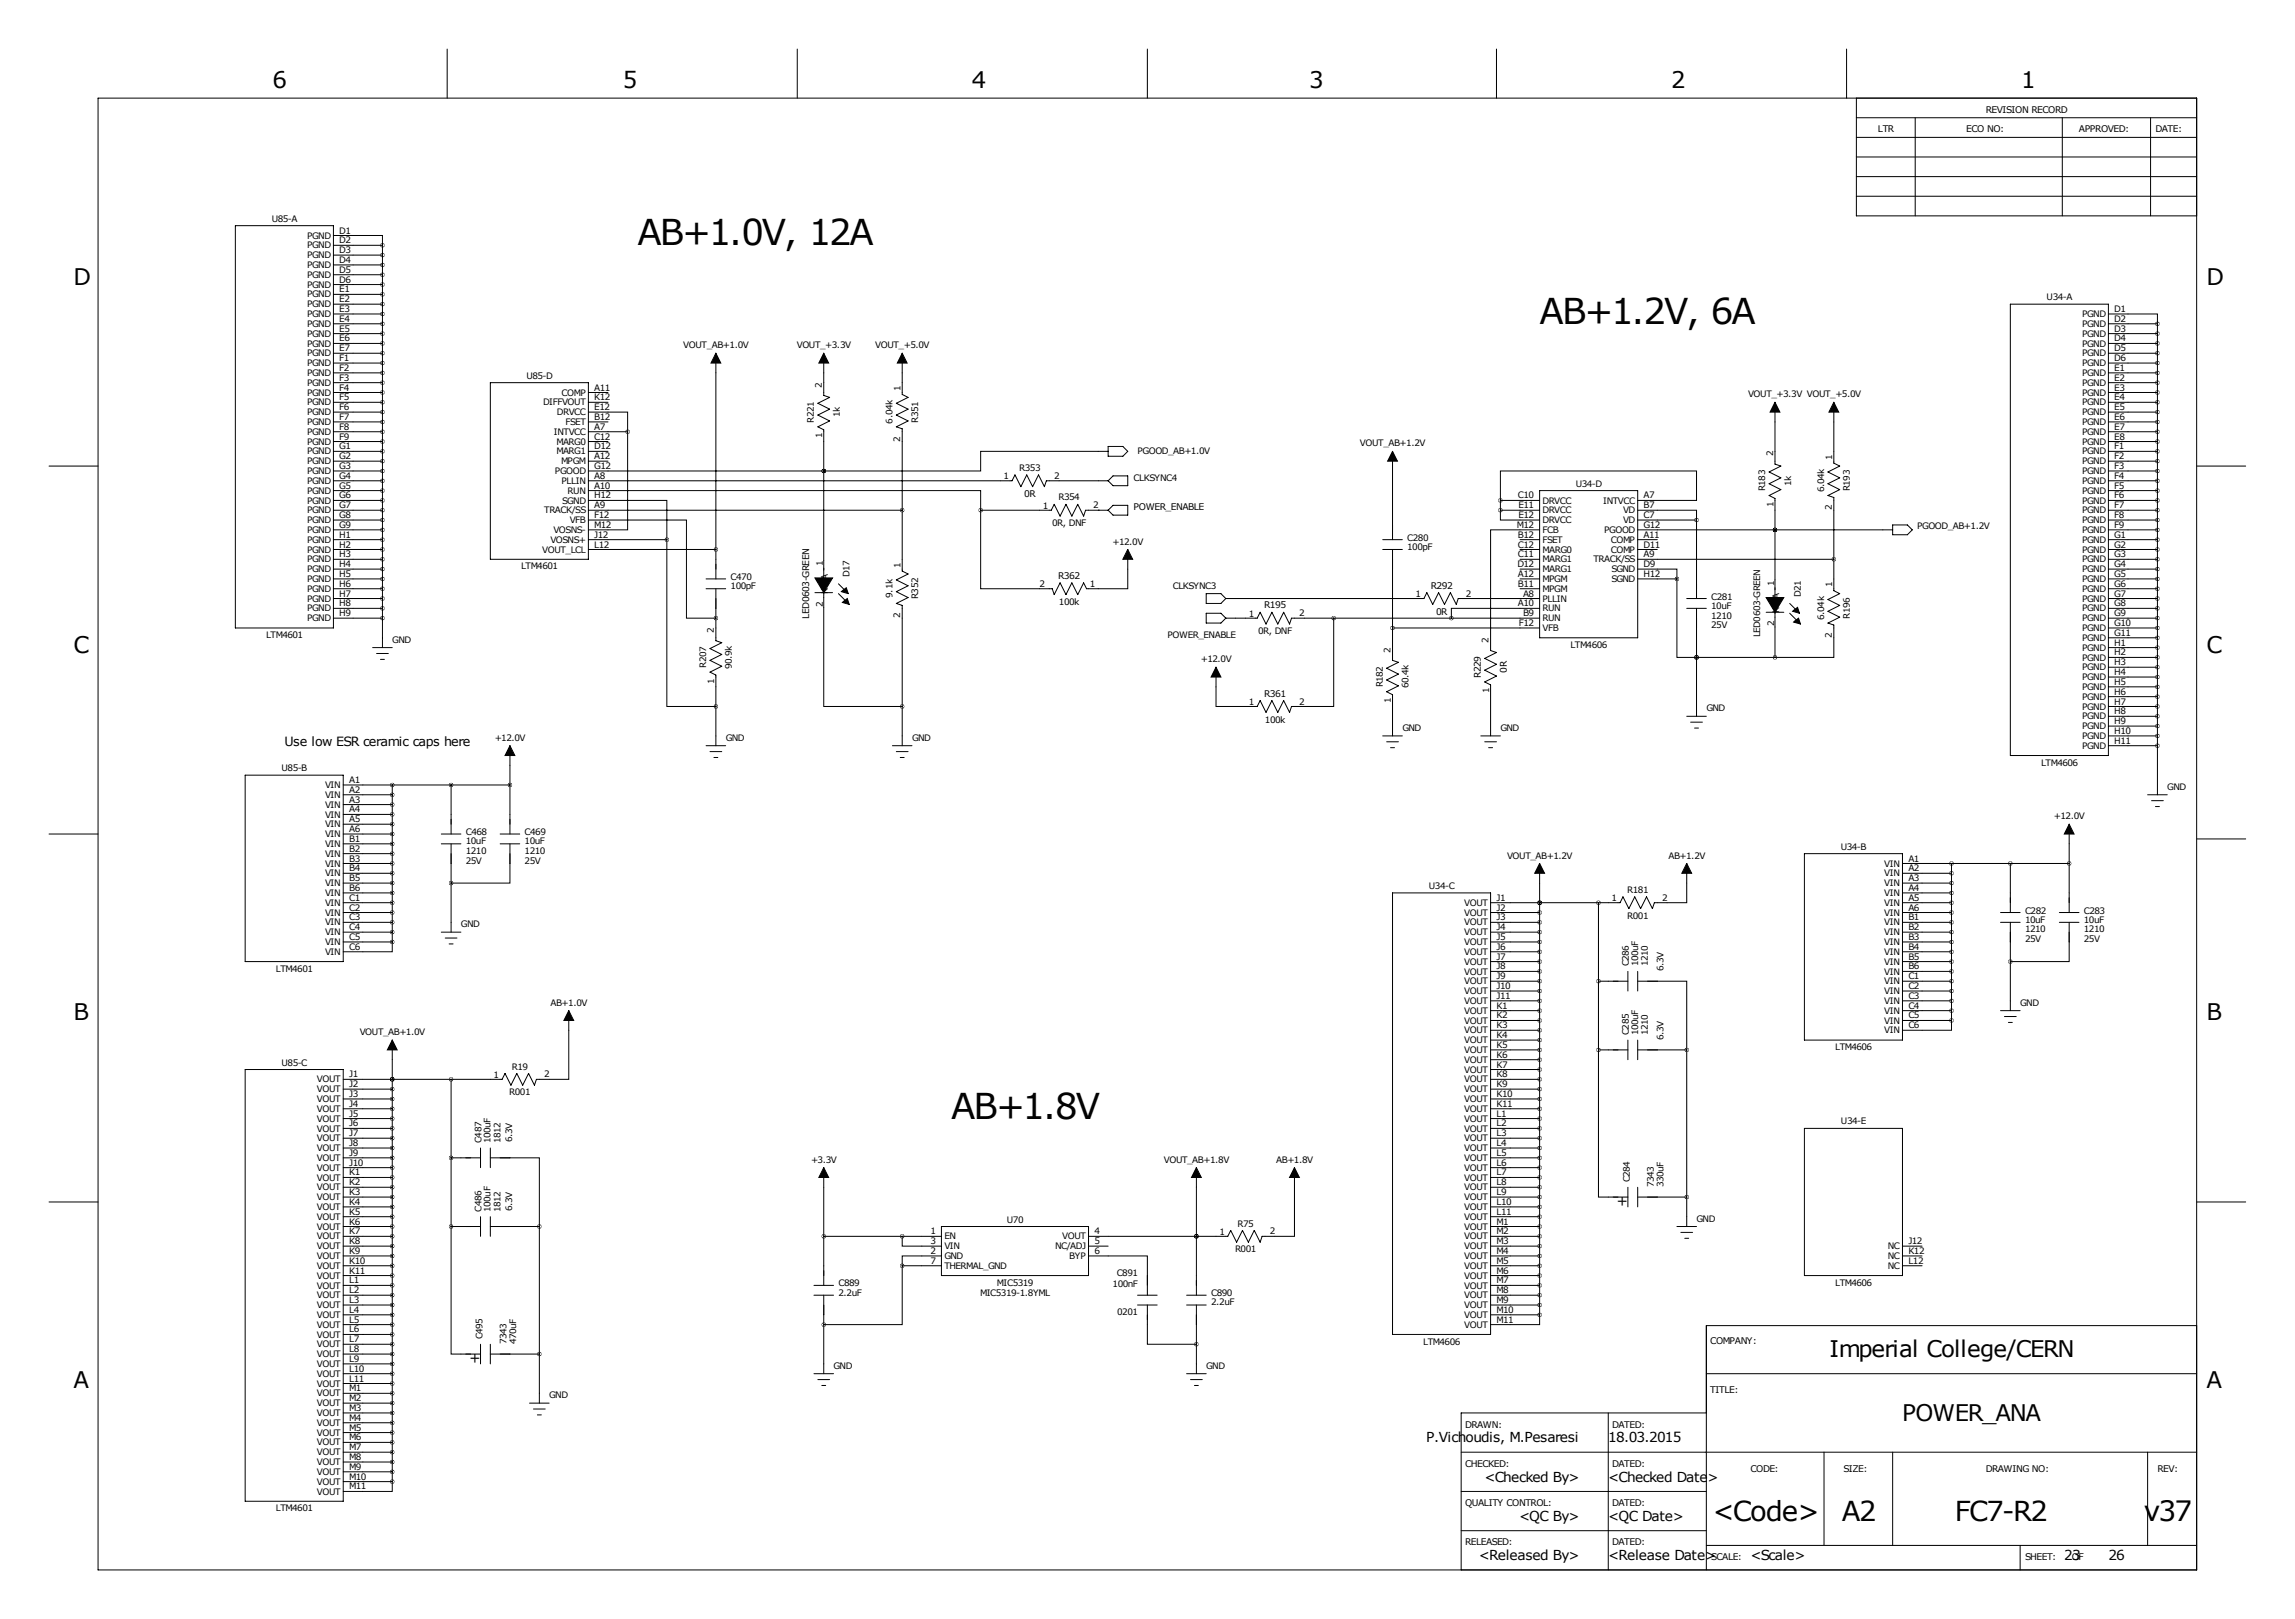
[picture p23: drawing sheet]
<svg xmlns="http://www.w3.org/2000/svg" width="594mm" height="419mm" viewBox="0 0 594 419" stroke-linecap="round" stroke-linejoin="round" font-family="sans-serif">
<defs><g id="words">
<g font-size="9.2">
<text x="165.1" y="63.5">AB+1.0V, 12A</text>
<text x="398.8" y="83.8">AB+1.2V, 6A</text>
<text x="246.4" y="289.6">AB+1.8V</text>
</g>
<text font-size="7.3" x="555.3" y="393.7">v37</text>
<g font-size="7.1">
<text x="443.5" y="393.7">&lt;Code&gt;</text>
<text x="477.1" y="393.7">A2</text>
<text x="506.3" y="393.7">FC7-R2</text>
</g>
<g font-size="5.9">
<text x="70.6" y="22.9">6</text>
<text x="161.3" y="22.9">5</text>
<text x="251.7" y="22.9">4</text>
<text x="339.1" y="22.9">3</text>
<text x="432.8" y="22.9">2</text>
<text x="523.5" y="22.9">1</text>
<text x="19" y="73.7">D</text>
<text x="571.5" y="73.7">D</text>
<text x="19" y="168.9">C</text>
<text x="571.5" y="168.9">C</text>
<text x="19" y="264.2">B</text>
<text x="571.5" y="264.2">B</text>
<text x="473.9" y="351.3">Imperial College/CERN</text>
<text x="19" y="359.4">A</text>
<text x="571.5" y="359.4">A</text>
<text x="492.7" y="367.8">POWER_ANA</text>
</g>
<g font-size="3.6">
<text x="421.4" y="312.4" transform="rotate(-90 421.4 312.4)">+</text>
<text x="124.2" y="353.1" transform="rotate(-90 124.2 353.1)">+</text>
<text x="369.4" y="373.4">P.Vichoudis, M.Pesaresi</text>
<text x="416.6" y="373.4">18.03.2015</text>
<text x="384.5" y="383.5">&lt;Checked By&gt;</text>
<text x="416.6" y="383.5">&lt;Checked Date&gt;</text>
<text x="393.5" y="393.7">&lt;QC By&gt;</text>
<text x="416.6" y="393.7">&lt;QC Date&gt;</text>
<text x="383.1" y="403.8">&lt;Released By&gt;</text>
<text x="416.6" y="403.8">&lt;Release Date&gt;</text>
<text x="453.4" y="403.8">&lt;Scale&gt;</text>
<text x="534.7" y="403.8">23</text>
<text x="546.1" y="403.8">26</text>
</g>
<text font-size="3.3" x="73.7" y="193">Use low ESR ceramic caps here</text>
<g font-size="2.4">
<text x="514.3" y="29.2">REVISION RECORD</text>
<text x="486.4" y="34.3">LTR</text>
<text x="509.3" y="34.3">ECO NO:</text>
<text x="538.5" y="34.3">APPROVED:</text>
<text x="558.3" y="34.3">DATE:</text>
<text x="265.3" y="128.7">0R</text>
<text x="293.6" y="132.1">POWER_ENABLE</text>
<text x="274.1" y="149.9">R362</text>
<text x="370.6" y="152.4">R292</text>
<text x="209.6" y="160.2" transform="rotate(-90 209.6 160.2)">LED0603-GREEN</text>
<text x="327.4" y="157.5">R195</text>
<text x="372" y="159.1">0R</text>
<text x="383.5" y="175.5" transform="rotate(-90 383.5 175.5)">R229</text>
<text x="390.3" y="174.1" transform="rotate(-90 390.3 174.1)">0R</text>
<text x="327.4" y="180.3">R361</text>
<text x="443" y="348">COMPANY:</text>
<text x="443" y="360.7">TITLE:</text>
<text x="379.5" y="369.6">DRAWN:</text>
<text x="417.6" y="369.6">DATED:</text>
<text x="379.5" y="379.7">CHECKED:</text>
<text x="417.6" y="379.7">DATED:</text>
<text x="453.4" y="381">CODE:</text>
<text x="477.5" y="381">SIZE:</text>
<text x="514.3" y="381">DRAWING NO:</text>
<text x="558.8" y="381">REV:</text>
<text x="379.5" y="389.9">QUALITY CONTROL:</text>
<text x="417.6" y="389.9">DATED:</text>
<text x="379.5" y="400">RELEASED:</text>
<text x="417.6" y="400">DATED:</text>
<text x="443.2" y="403.9">SCALE:</text>
<text x="524.5" y="403.9">SHEET:</text>
<text x="536.6" y="403.9">OF</text>
</g>
<g font-size="2.3">
<text x="70.4" y="57.4">U85-A</text>
<text x="79.5" y="61.8">PGND</text>
<text x="79.5" y="64.3">PGND</text>
<text x="87.9" y="60.5">D1</text>
<text x="87.9" y="63">D2</text>
<text x="87.9" y="65.5">D3</text>
<text x="79.5" y="66.8">PGND</text>
<text x="79.5" y="69.4">PGND</text>
<text x="79.5" y="71.9">PGND</text>
<text x="87.9" y="68.1">D4</text>
<text x="87.9" y="70.6">D5</text>
<text x="79.5" y="74.5">PGND</text>
<text x="79.5" y="77">PGND</text>
<text x="87.9" y="73.2">D6</text>
<text x="87.9" y="75.7">E1</text>
<text x="530.1" y="77.7">U34-A</text>
<text x="79.5" y="79.5">PGND</text>
<text x="79.5" y="82.1">PGND</text>
<text x="87.9" y="78.2">E2</text>
<text x="87.9" y="80.8">E3</text>
<text x="87.9" y="83.3">E4</text>
<text x="539.3" y="82.1">PGND</text>
<text x="547.6" y="80.8">D1</text>
<text x="547.6" y="83.3">D2</text>
<text x="79.5" y="84.6">PGND</text>
<text x="79.5" y="87.2">PGND</text>
<text x="79.5" y="89.7">PGND</text>
<text x="87.9" y="85.9">E5</text>
<text x="87.9" y="88.4">E6</text>
<text x="539.3" y="84.6">PGND</text>
<text x="539.3" y="87.2">PGND</text>
<text x="539.3" y="89.7">PGND</text>
<text x="547.6" y="85.9">D3</text>
<text x="547.6" y="88.4">D4</text>
<text x="79.5" y="92.2">PGND</text>
<text x="79.5" y="94.8">PGND</text>
<text x="87.9" y="90.9">E7</text>
<text x="87.9" y="93.5">F1</text>
<text x="177" y="90.2">VOUT_AB+1.0V</text>
<text x="206.4" y="90.2">VOUT_+3.3V</text>
<text x="226.7" y="90.2">VOUT_+5.0V</text>
<text x="539.3" y="92.2">PGND</text>
<text x="539.3" y="94.8">PGND</text>
<text x="547.6" y="90.9">D5</text>
<text x="547.6" y="93.5">D6</text>
<text x="79.5" y="97.3">PGND</text>
<text x="79.5" y="99.9">PGND</text>
<text x="87.9" y="96">F2</text>
<text x="87.9" y="98.6">F3</text>
<text x="87.9" y="101.1">F4</text>
<text x="136.3" y="98">U85-D</text>
<text x="153.9" y="101.1">A11</text>
<text x="212.9" y="100.4" transform="rotate(-90 212.9 100.4)">2</text>
<text x="233.3" y="101.2" transform="rotate(-90 233.3 101.2)">1</text>
<text x="539.3" y="97.3">PGND</text>
<text x="539.3" y="99.9">PGND</text>
<text x="547.6" y="96">E1</text>
<text x="547.6" y="98.6">E2</text>
<text x="547.6" y="101.1">E3</text>
<text x="79.5" y="102.4">PGND</text>
<text x="79.5" y="104.9">PGND</text>
<text x="79.5" y="107.5">PGND</text>
<text x="87.9" y="103.6">F5</text>
<text x="87.9" y="106.2">F6</text>
<text x="140.7" y="104.9">DIFFVOUT</text>
<text x="144.3" y="107.5">DRVCC</text>
<text x="145.4" y="102.4">COMP</text>
<text x="153.9" y="103.6">K12</text>
<text x="153.9" y="106.2">E12</text>
<text x="217.5" y="107.9" transform="rotate(-90 217.5 107.9)">1k</text>
<text x="452.8" y="102.9">VOUT_+3.3V VOUT_+5.0V</text>
<text x="539.3" y="102.4">PGND</text>
<text x="539.3" y="104.9">PGND</text>
<text x="539.3" y="107.5">PGND</text>
<text x="547.6" y="103.6">E4</text>
<text x="547.6" y="106.2">E5</text>
<text x="79.5" y="110">PGND</text>
<text x="79.5" y="112.6">PGND</text>
<text x="87.9" y="108.7">F7</text>
<text x="87.9" y="111.3">F8</text>
<text x="87.9" y="113.8">F9</text>
<text x="143.5" y="112.6">INTVCC</text>
<text x="146.5" y="110">FSET</text>
<text x="153.9" y="108.7">B12</text>
<text x="153.9" y="111.3">A7</text>
<text x="153.9" y="113.8">C12</text>
<text x="210.8" y="109.4" transform="rotate(-90 210.8 109.4)">R221</text>
<text x="213" y="113.4" transform="rotate(-90 213 113.4)">1</text>
<text x="231.1" y="109.6" transform="rotate(-90 231.1 109.6)">6.04k</text>
<text x="237.8" y="109.4" transform="rotate(-90 237.8 109.4)">R351</text>
<text x="539.3" y="110">PGND</text>
<text x="539.3" y="112.6">PGND</text>
<text x="547.6" y="108.7">E6</text>
<text x="547.6" y="111.3">E7</text>
<text x="547.6" y="113.8">E8</text>
<text x="79.5" y="115.1">PGND</text>
<text x="79.5" y="117.6">PGND</text>
<text x="87.9" y="116.3">G1</text>
<text x="87.9" y="118.9">G2</text>
<text x="144.1" y="115.1">MARG0</text>
<text x="144.1" y="117.6">MARG1</text>
<text x="153.9" y="116.3">D12</text>
<text x="153.9" y="118.9">A12</text>
<text x="233.2" y="114.3" transform="rotate(-90 233.2 114.3)">2</text>
<text x="294.6" y="117.6">PGOOD_AB+1.0V</text>
<text x="352.2" y="115.6">VOUT_AB+1.2V</text>
<text x="459.2" y="118.2" transform="rotate(-90 459.2 118.2)">2</text>
<text x="474.6" y="119" transform="rotate(-90 474.6 119)">1</text>
<text x="539.3" y="115.1">PGND</text>
<text x="539.3" y="117.6">PGND</text>
<text x="547.6" y="116.3">F1</text>
<text x="547.6" y="118.9">F2</text>
<text x="79.5" y="120.2">PGND</text>
<text x="79.5" y="122.7">PGND</text>
<text x="79.5" y="125.3">PGND</text>
<text x="87.9" y="121.4">G3</text>
<text x="87.9" y="124">G4</text>
<text x="143.7" y="122.7">PGOOD</text>
<text x="145.3" y="120.2">MPGM</text>
<text x="145.4" y="125.3">PLLIN</text>
<text x="153.9" y="121.4">G12</text>
<text x="153.9" y="124">A8</text>
<text x="259.9" y="124.1">1</text>
<text x="264" y="121.9">R353</text>
<text x="273" y="124">2</text>
<text x="293.6" y="124.5">CLKSYNC4</text>
<text x="408.1" y="126">U34-D</text>
<text x="463.9" y="125.7" transform="rotate(-90 463.9 125.7)">1k</text>
<text x="539.3" y="120.2">PGND</text>
<text x="539.3" y="122.7">PGND</text>
<text x="539.3" y="125.3">PGND</text>
<text x="547.6" y="121.4">F3</text>
<text x="547.6" y="124">F4</text>
<text x="79.5" y="127.8">PGND</text>
<text x="79.5" y="130.3">PGND</text>
<text x="87.9" y="126.5">G5</text>
<text x="87.9" y="129">G6</text>
<text x="87.9" y="131.6">G7</text>
<text x="145.6" y="130.3">SGND</text>
<text x="147" y="127.8">RUN</text>
<text x="153.9" y="126.5">A10</text>
<text x="153.9" y="129">H12</text>
<text x="153.9" y="131.6">A9</text>
<text x="270.1" y="131.7">1</text>
<text x="274.2" y="129.5">R354</text>
<text x="283.2" y="131.6">2</text>
<text x="393.2" y="129">C10</text>
<text x="393.3" y="131.6">E11</text>
<text x="399.5" y="130.3">DRVCC</text>
<text x="415.3" y="130.3">INTVCC</text>
<text x="425.7" y="129">A7</text>
<text x="425.7" y="131.6">B7</text>
<text x="457.2" y="127.2" transform="rotate(-90 457.2 127.2)">R183</text>
<text x="459.3" y="131.2" transform="rotate(-90 459.3 131.2)">1</text>
<text x="472.4" y="127.4" transform="rotate(-90 472.4 127.4)">6.04k</text>
<text x="479.1" y="127.2" transform="rotate(-90 479.1 127.2)">R193</text>
<text x="539.3" y="127.8">PGND</text>
<text x="539.3" y="130.3">PGND</text>
<text x="547.6" y="126.5">F5</text>
<text x="547.6" y="129">F6</text>
<text x="547.6" y="131.6">F7</text>
<text x="79.5" y="132.9">PGND</text>
<text x="79.5" y="135.4">PGND</text>
<text x="79.5" y="138">PGND</text>
<text x="87.9" y="134.1">G8</text>
<text x="87.9" y="136.7">G9</text>
<text x="141" y="132.9">TRACK/SS</text>
<text x="143.3" y="138">VOSNS-</text>
<text x="147.6" y="135.4">VFB</text>
<text x="153.9" y="134.1">F12</text>
<text x="153.9" y="136.7">M12</text>
<text x="272.5" y="136.2">0R, DNF</text>
<text x="392.9" y="136.7">M12</text>
<text x="393.3" y="134.1">E12</text>
<text x="399.5" y="132.9">DRVCC</text>
<text x="399.5" y="135.4">DRVCC</text>
<text x="399.5" y="138">FCB</text>
<text x="415.5" y="138">PGOOD</text>
<text x="420.4" y="132.9">VD</text>
<text x="420.4" y="135.4">VD</text>
<text x="425.7" y="134.1">C7</text>
<text x="425.7" y="136.7">G12</text>
<text x="474.5" y="132.1" transform="rotate(-90 474.5 132.1)">2</text>
<text x="496.6" y="136.9">PGOOD_AB+1.2V</text>
<text x="539.3" y="132.9">PGND</text>
<text x="539.3" y="135.4">PGND</text>
<text x="539.3" y="138">PGND</text>
<text x="547.6" y="134.1">F8</text>
<text x="547.6" y="136.7">F9</text>
<text x="79.5" y="140.5">PGND</text>
<text x="79.5" y="143">PGND</text>
<text x="87.9" y="139.2">H1</text>
<text x="87.9" y="141.7">H2</text>
<text x="140.4" y="143">VOUT_LCL</text>
<text x="142.5" y="140.5">VOSNS+</text>
<text x="153.9" y="139.2">J12</text>
<text x="153.9" y="141.7">L12</text>
<text x="288.1" y="141">+12.0V</text>
<text x="364.5" y="140">C280</text>
<text x="364.5" y="142.3">100pF</text>
<text x="393.2" y="139.2">B12</text>
<text x="393.2" y="141.7">C12</text>
<text x="399.5" y="140.5">FSET</text>
<text x="399.5" y="143">MARG0</text>
<text x="417.2" y="140.5">COMP</text>
<text x="417.2" y="143">COMP</text>
<text x="425.7" y="139.2">A11</text>
<text x="425.7" y="141.7">D11</text>
<text x="539.3" y="140.5">PGND</text>
<text x="539.3" y="143">PGND</text>
<text x="547.6" y="139.2">G1</text>
<text x="547.6" y="141.7">G2</text>
<text x="79.5" y="145.6">PGND</text>
<text x="79.5" y="148.1">PGND</text>
<text x="87.9" y="144.3">H3</text>
<text x="87.9" y="146.8">H4</text>
<text x="87.9" y="149.4">H5</text>
<text x="135" y="147.4">LTM4601</text>
<text x="213.1" y="146.6" transform="rotate(-90 213.1 146.6)">1</text>
<text x="220.1" y="149.4" transform="rotate(-90 220.1 149.4)">D17</text>
<text x="233.3" y="147" transform="rotate(-90 233.3 147)">1</text>
<text x="393" y="146.8">D12</text>
<text x="393.2" y="144.3">C11</text>
<text x="393.2" y="149.4">A12</text>
<text x="399.5" y="145.6">MARG1</text>
<text x="399.5" y="148.1">MARG1</text>
<text x="412.7" y="145.6">TRACK/SS</text>
<text x="417.4" y="148.1">SGND</text>
<text x="425.7" y="144.3">A9</text>
<text x="425.7" y="146.8">D9</text>
<text x="425.7" y="149.4">H12</text>
<text x="539.3" y="145.6">PGND</text>
<text x="539.3" y="148.1">PGND</text>
<text x="547.6" y="144.3">G3</text>
<text x="547.6" y="146.8">G4</text>
<text x="547.6" y="149.4">G5</text>
<text x="79.5" y="150.7">PGND</text>
<text x="79.5" y="153.2">PGND</text>
<text x="79.5" y="155.7">PGND</text>
<text x="87.9" y="151.9">H6</text>
<text x="87.9" y="154.4">H7</text>
<text x="189.2" y="150.1">C470</text>
<text x="189.2" y="152.5">100pF</text>
<text x="214.4" y="153.7" transform="rotate(-90 214.4 153.7)">K</text>
<text x="214.4" y="150" transform="rotate(-90 214.4 150)">A</text>
<text x="231.1" y="154.7" transform="rotate(-90 231.1 154.7)">9.1k</text>
<text x="237.8" y="155.1" transform="rotate(-90 237.8 155.1)">R352</text>
<text x="269.2" y="151.9">2</text>
<text x="282.3" y="152">1</text>
<text x="303.8" y="152.4">CLKSYNC3</text>
<text x="366.6" y="154.5">1</text>
<text x="379.7" y="154.4">2</text>
<text x="393.2" y="151.9">B11</text>
<text x="394.5" y="154.4">A8</text>
<text x="399.5" y="150.7">MPGM</text>
<text x="399.5" y="153.2">MPGM</text>
<text x="399.5" y="155.7">PLLIN</text>
<text x="417.4" y="150.7">SGND</text>
<text x="443.2" y="155.2">C281</text>
<text x="459.5" y="151.6" transform="rotate(-90 459.5 151.6)">1</text>
<text x="460.8" y="155.1" transform="rotate(-90 460.8 155.1)">A</text>
<text x="466.4" y="154.5" transform="rotate(-90 466.4 154.5)">D21</text>
<text x="474.6" y="152" transform="rotate(-90 474.6 152)">1</text>
<text x="539.3" y="150.7">PGND</text>
<text x="539.3" y="153.2">PGND</text>
<text x="539.3" y="155.7">PGND</text>
<text x="547.6" y="151.9">G6</text>
<text x="547.6" y="154.4">G7</text>
<text x="79.5" y="158.3">PGND</text>
<text x="79.5" y="160.8">PGND</text>
<text x="87.9" y="157">H8</text>
<text x="87.9" y="159.5">H9</text>
<text x="213.1" y="157" transform="rotate(-90 213.1 157)">2</text>
<text x="233.2" y="160" transform="rotate(-90 233.2 160)">2</text>
<text x="274.3" y="156.6">100k</text>
<text x="323.4" y="159.6">1</text>
<text x="336.5" y="159.5">2</text>
<text x="393.2" y="157">A10</text>
<text x="394.5" y="159.5">B9</text>
<text x="399.5" y="158.3">RUN</text>
<text x="399.5" y="160.8">RUN</text>
<text x="443.2" y="157.6">10uF</text>
<text x="443.2" y="160.1">1210</text>
<text x="460.8" y="158.8" transform="rotate(-90 460.8 158.8)">K</text>
<text x="472.4" y="160.4" transform="rotate(-90 472.4 160.4)">6.04k</text>
<text x="479.1" y="160.2" transform="rotate(-90 479.1 160.2)">R196</text>
<text x="539.3" y="158.3">PGND</text>
<text x="539.3" y="160.8">PGND</text>
<text x="547.6" y="157">G8</text>
<text x="547.6" y="159.5">G9</text>
<text x="68.9" y="165.2">LTM4601</text>
<text x="101.6" y="166.4">GND</text>
<text x="184.9" y="163.9" transform="rotate(-90 184.9 163.9)">2</text>
<text x="302.4" y="165.1">POWER_ENABLE</text>
<text x="325.9" y="164.2">0R, DNF</text>
<text x="385.6" y="166.4" transform="rotate(-90 385.6 166.4)">2</text>
<text x="393.4" y="162.1">F12</text>
<text x="399.5" y="163.4">VFB</text>
<text x="406.7" y="167.7">LTM4606</text>
<text x="443.2" y="162.6">25V</text>
<text x="455.9" y="165" transform="rotate(-90 455.9 165)">LED0603-GREEN</text>
<text x="459.5" y="162.1" transform="rotate(-90 459.5 162.1)">2</text>
<text x="474.5" y="165.1" transform="rotate(-90 474.5 165.1)">2</text>
<text x="539.3" y="163.4">PGND</text>
<text x="539.3" y="165.9">PGND</text>
<text x="547.6" y="162.1">G10</text>
<text x="547.6" y="164.6">G11</text>
<text x="547.6" y="167.1">H1</text>
<text x="182.9" y="172.9" transform="rotate(-90 182.9 172.9)">R207</text>
<text x="189.6" y="173.1" transform="rotate(-90 189.6 173.1)">90.9k</text>
<text x="311" y="171.4">+12.0V</text>
<text x="360.2" y="169" transform="rotate(-90 360.2 169)">2</text>
<text x="539.3" y="168.4">PGND</text>
<text x="539.3" y="171">PGND</text>
<text x="539.3" y="173.5">PGND</text>
<text x="547.6" y="169.7">H2</text>
<text x="547.6" y="172.2">H3</text>
<text x="185" y="176.9" transform="rotate(-90 185 176.9)">1</text>
<text x="358.1" y="178" transform="rotate(-90 358.1 178)">R182</text>
<text x="364.8" y="178.2" transform="rotate(-90 364.8 178.2)">60.4k</text>
<text x="385.7" y="179.5" transform="rotate(-90 385.7 179.5)">1</text>
<text x="539.3" y="176.1">PGND</text>
<text x="539.3" y="178.6">PGND</text>
<text x="547.6" y="174.8">H4</text>
<text x="547.6" y="177.3">H5</text>
<text x="547.6" y="179.8">H6</text>
<text x="323.4" y="182.5">1</text>
<text x="336.5" y="182.4">2</text>
<text x="360.3" y="182" transform="rotate(-90 360.3 182)">1</text>
<text x="442" y="184.1">GND</text>
<text x="539.3" y="181.1">PGND</text>
<text x="539.3" y="183.7">PGND</text>
<text x="547.6" y="182.4">H7</text>
<text x="547.6" y="184.9">H8</text>
<text x="128.1" y="191.8">+12.0V</text>
<text x="188" y="191.8">GND</text>
<text x="236.2" y="191.8">GND</text>
<text x="327.6" y="187">100k</text>
<text x="363.2" y="189.2">GND</text>
<text x="388.6" y="189.2">GND</text>
<text x="539.3" y="186.2">PGND</text>
<text x="539.3" y="188.8">PGND</text>
<text x="539.3" y="191.3">PGND</text>
<text x="547.6" y="187.5">H9</text>
<text x="547.6" y="190">H10</text>
<text x="539.3" y="193.8">PGND</text>
<text x="547.6" y="192.5">H11</text>
<text x="72.9" y="199.6">U85-B</text>
<text x="90.4" y="202.7">A1</text>
<text x="528.7" y="198.2">LTM4606</text>
<text x="84.2" y="204">VIN</text>
<text x="84.2" y="206.5">VIN</text>
<text x="84.2" y="209.1">VIN</text>
<text x="90.4" y="205.2">A2</text>
<text x="90.4" y="207.8">A3</text>
<text x="561.3" y="204.5">GND</text>
<text x="84.2" y="211.6">VIN</text>
<text x="84.2" y="214.2">VIN</text>
<text x="90.4" y="210.3">A4</text>
<text x="90.4" y="212.9">A5</text>
<text x="90.4" y="215.4">A6</text>
<text x="532" y="212.1">+12.0V</text>
<text x="84.2" y="216.7">VIN</text>
<text x="84.2" y="219.2">VIN</text>
<text x="84.2" y="221.8">VIN</text>
<text x="90.4" y="217.9">B1</text>
<text x="90.4" y="220.5">B2</text>
<text x="120.6" y="216.2">C468</text>
<text x="120.6" y="218.5">10uF</text>
<text x="120.6" y="221.1">1210</text>
<text x="135.9" y="216.2">C469</text>
<text x="135.9" y="218.5">10uF</text>
<text x="135.9" y="221.1">1210</text>
<text x="476.8" y="220">U34-B</text>
<text x="84.2" y="224.3">VIN</text>
<text x="84.2" y="226.9">VIN</text>
<text x="90.4" y="223">B3</text>
<text x="90.4" y="225.6">B4</text>
<text x="120.6" y="223.6">25V</text>
<text x="135.9" y="223.6">25V</text>
<text x="390.3" y="222.2">VOUT_AB+1.2V</text>
<text x="432.1" y="222.2">AB+1.2V</text>
<text x="488" y="224.3">VIN</text>
<text x="488" y="226.9">VIN</text>
<text x="494.3" y="223">A1</text>
<text x="494.3" y="225.6">A2</text>
<text x="84.2" y="229.4">VIN</text>
<text x="84.2" y="231.9">VIN</text>
<text x="90.4" y="228.1">B5</text>
<text x="90.4" y="230.6">B6</text>
<text x="90.4" y="233.2">C1</text>
<text x="370.1" y="230.1">U34-C</text>
<text x="387.6" y="233.2">J1</text>
<text x="417.4" y="233.3">1</text>
<text x="421.5" y="231.1">R181</text>
<text x="430.5" y="233.2">2</text>
<text x="488" y="229.4">VIN</text>
<text x="488" y="231.9">VIN</text>
<text x="494.3" y="228.1">A3</text>
<text x="494.3" y="230.6">A4</text>
<text x="494.3" y="233.2">A5</text>
<text x="84.2" y="234.5">VIN</text>
<text x="84.2" y="237">VIN</text>
<text x="84.2" y="239.6">VIN</text>
<text x="90.4" y="235.7">C2</text>
<text x="90.4" y="238.3">C3</text>
<text x="379.3" y="234.5">VOUT</text>
<text x="379.3" y="237">VOUT</text>
<text x="379.3" y="239.6">VOUT</text>
<text x="387.6" y="235.7">J2</text>
<text x="387.6" y="238.3">J3</text>
<text x="421.5" y="237.8">R001</text>
<text x="488" y="234.5">VIN</text>
<text x="488" y="237">VIN</text>
<text x="488" y="239.6">VIN</text>
<text x="494.3" y="235.7">A6</text>
<text x="494.3" y="238.3">B1</text>
<text x="524.5" y="236.5">C282</text>
<text x="524.5" y="238.8">10uF</text>
<text x="539.8" y="236.5">C283</text>
<text x="539.8" y="238.8">10uF</text>
<text x="84.2" y="242.1">VIN</text>
<text x="84.2" y="244.6">VIN</text>
<text x="90.4" y="240.8">C4</text>
<text x="90.4" y="243.3">C5</text>
<text x="90.4" y="245.9">C6</text>
<text x="119.4" y="240">GND</text>
<text x="379.3" y="242.1">VOUT</text>
<text x="379.3" y="244.6">VOUT</text>
<text x="387.6" y="240.8">J4</text>
<text x="387.6" y="243.3">J5</text>
<text x="387.6" y="245.9">J6</text>
<text x="488" y="242.1">VIN</text>
<text x="488" y="244.6">VIN</text>
<text x="494.3" y="240.8">B2</text>
<text x="494.3" y="243.3">B3</text>
<text x="494.3" y="245.9">B4</text>
<text x="524.5" y="241.4">1210</text>
<text x="524.5" y="243.9">25V</text>
<text x="539.8" y="241.4">1210</text>
<text x="539.8" y="243.9">25V</text>
<text x="71.5" y="251.5">LTM4601</text>
<text x="84.2" y="247.2">VIN</text>
<text x="379.3" y="247.2">VOUT</text>
<text x="379.3" y="249.7">VOUT</text>
<text x="387.6" y="248.4">J7</text>
<text x="387.6" y="251">J8</text>
<text x="421.9" y="250.2" transform="rotate(-90 421.9 250.2)">C286</text>
<text x="424.3" y="250.2" transform="rotate(-90 424.3 250.2)">100uF</text>
<text x="426.8" y="250.2" transform="rotate(-90 426.8 250.2)">1210</text>
<text x="430.9" y="251.5" transform="rotate(-90 430.9 251.5)">6.3V</text>
<text x="488" y="247.2">VIN</text>
<text x="488" y="249.7">VIN</text>
<text x="494.3" y="248.4">B5</text>
<text x="494.3" y="251">B6</text>
<text x="379.3" y="252.3">VOUT</text>
<text x="379.3" y="254.8">VOUT</text>
<text x="379.3" y="257.3">VOUT</text>
<text x="387.6" y="253.5">J9</text>
<text x="387.6" y="256">J10</text>
<text x="488" y="252.3">VIN</text>
<text x="488" y="254.8">VIN</text>
<text x="488" y="257.3">VIN</text>
<text x="494.3" y="253.5">C1</text>
<text x="494.3" y="256">C2</text>
<text x="142.6" y="260.4">AB+1.0V</text>
<text x="379.3" y="259.9">VOUT</text>
<text x="379.3" y="262.4">VOUT</text>
<text x="387.6" y="258.6">J11</text>
<text x="387.6" y="261.1">K1</text>
<text x="387.6" y="263.7">K2</text>
<text x="488" y="259.9">VIN</text>
<text x="488" y="262.4">VIN</text>
<text x="494.3" y="258.6">C3</text>
<text x="494.3" y="261.1">C4</text>
<text x="494.3" y="263.7">C5</text>
<text x="523.2" y="260.4">GND</text>
<text x="93.2" y="268">VOUT_AB+1.0V</text>
<text x="379.3" y="265">VOUT</text>
<text x="379.3" y="267.5">VOUT</text>
<text x="387.6" y="266.2">K3</text>
<text x="387.6" y="268.7">K4</text>
<text x="421.9" y="268" transform="rotate(-90 421.9 268)">C285</text>
<text x="424.3" y="268" transform="rotate(-90 424.3 268)">100uF</text>
<text x="426.8" y="268" transform="rotate(-90 426.8 268)">1210</text>
<text x="430.9" y="269.2" transform="rotate(-90 430.9 269.2)">6.3V</text>
<text x="488" y="265">VIN</text>
<text x="488" y="267.5">VIN</text>
<text x="494.3" y="266.2">C6</text>
<text x="72.9" y="275.8">U85-C</text>
<text x="379.3" y="270">VOUT</text>
<text x="379.3" y="272.6">VOUT</text>
<text x="379.3" y="275.1">VOUT</text>
<text x="387.6" y="271.3">K5</text>
<text x="387.6" y="273.8">K6</text>
<text x="475.3" y="271.9">LTM4606</text>
<text x="82.1" y="280.2">VOUT</text>
<text x="90.4" y="278.9">J1</text>
<text x="90.4" y="281.4">J2</text>
<text x="127.9" y="279">1</text>
<text x="132.6" y="276.9">R19</text>
<text x="140.9" y="278.9">2</text>
<text x="379.3" y="277.7">VOUT</text>
<text x="379.3" y="280.2">VOUT</text>
<text x="387.6" y="276.4">K7</text>
<text x="387.6" y="278.9">K8</text>
<text x="387.6" y="281.4">K9</text>
<text x="82.1" y="282.7">VOUT</text>
<text x="82.1" y="285.3">VOUT</text>
<text x="82.1" y="287.8">VOUT</text>
<text x="90.4" y="284">J3</text>
<text x="90.4" y="286.5">J4</text>
<text x="131.9" y="283.6">R001</text>
<text x="379.3" y="282.7">VOUT</text>
<text x="379.3" y="285.3">VOUT</text>
<text x="379.3" y="287.8">VOUT</text>
<text x="387.6" y="284">K10</text>
<text x="387.6" y="286.5">K11</text>
<text x="82.1" y="290.4">VOUT</text>
<text x="82.1" y="292.9">VOUT</text>
<text x="90.4" y="289.1">J5</text>
<text x="90.4" y="291.6">J6</text>
<text x="379.3" y="290.4">VOUT</text>
<text x="379.3" y="292.9">VOUT</text>
<text x="387.6" y="289.1">L1</text>
<text x="387.6" y="291.6">L2</text>
<text x="476.8" y="291.1">U34-E</text>
<text x="82.1" y="295.4">VOUT</text>
<text x="82.1" y="298">VOUT</text>
<text x="90.4" y="294.1">J7</text>
<text x="90.4" y="296.7">J8</text>
<text x="90.4" y="299.2">J9</text>
<text x="124.7" y="295.9" transform="rotate(-90 124.7 295.9)">C487</text>
<text x="127.1" y="295.9" transform="rotate(-90 127.1 295.9)">100uF</text>
<text x="129.6" y="295.9" transform="rotate(-90 129.6 295.9)">1812</text>
<text x="132.7" y="295.7" transform="rotate(-90 132.7 295.7)">6.3V</text>
<text x="379.3" y="295.4">VOUT</text>
<text x="379.3" y="298">VOUT</text>
<text x="387.6" y="294.1">L3</text>
<text x="387.6" y="296.7">L4</text>
<text x="387.6" y="299.2">L5</text>
<text x="82.1" y="300.5">VOUT</text>
<text x="82.1" y="303.1">VOUT</text>
<text x="82.1" y="305.6">VOUT</text>
<text x="90.4" y="301.8">J10</text>
<text x="90.4" y="304.3">K1</text>
<text x="210.1" y="301">+3.3V</text>
<text x="301.4" y="301">VOUT_AB+1.8V</text>
<text x="330.5" y="301">AB+1.8V</text>
<text x="379.3" y="300.5">VOUT</text>
<text x="379.3" y="303.1">VOUT</text>
<text x="379.3" y="305.6">VOUT</text>
<text x="387.6" y="301.8">L6</text>
<text x="387.6" y="304.3">L7</text>
<text x="82.1" y="308.1">VOUT</text>
<text x="82.1" y="310.7">VOUT</text>
<text x="90.4" y="306.8">K2</text>
<text x="90.4" y="309.4">K3</text>
<text x="90.4" y="311.9">K4</text>
<text x="379.3" y="308.1">VOUT</text>
<text x="379.3" y="310.7">VOUT</text>
<text x="387.6" y="306.8">L8</text>
<text x="387.6" y="309.4">L9</text>
<text x="387.6" y="311.9">L10</text>
<text x="422.1" y="306.1" transform="rotate(-90 422.1 306.1)">C284</text>
<text x="428.3" y="307.3" transform="rotate(-90 428.3 307.3)">7343</text>
<text x="430.9" y="307.3" transform="rotate(-90 430.9 307.3)">330uF</text>
<text x="82.1" y="313.2">VOUT</text>
<text x="82.1" y="315.8">VOUT</text>
<text x="90.4" y="314.5">K5</text>
<text x="90.4" y="317">K6</text>
<text x="124.7" y="313.7" transform="rotate(-90 124.7 313.7)">C486</text>
<text x="127.1" y="313.7" transform="rotate(-90 127.1 313.7)">100uF</text>
<text x="129.6" y="313.7" transform="rotate(-90 129.6 313.7)">1812</text>
<text x="132.7" y="313.4" transform="rotate(-90 132.7 313.4)">6.3V</text>
<text x="260.8" y="316.5">U70</text>
<text x="320.5" y="317.5">R75</text>
<text x="379.3" y="313.2">VOUT</text>
<text x="379.3" y="315.8">VOUT</text>
<text x="387.6" y="314.5">L11</text>
<text x="387.6" y="317">M1</text>
<text x="439.4" y="316.2">GND</text>
<text x="82.1" y="318.3">VOUT</text>
<text x="82.1" y="320.8">VOUT</text>
<text x="82.1" y="323.4">VOUT</text>
<text x="90.4" y="319.5">K7</text>
<text x="90.4" y="322.1">K8</text>
<text x="241" y="319.5">1</text>
<text x="241" y="322.1">3</text>
<text x="244.6" y="320.8">EN</text>
<text x="244.6" y="323.4">VIN</text>
<text x="273.3" y="323.4">NC/ADJ</text>
<text x="275.1" y="320.8">VOUT</text>
<text x="283.5" y="319.5">4</text>
<text x="283.5" y="322.1">5</text>
<text x="315.8" y="319.6">1</text>
<text x="328.9" y="319.5">2</text>
<text x="379.3" y="318.3">VOUT</text>
<text x="379.3" y="320.8">VOUT</text>
<text x="379.3" y="323.4">VOUT</text>
<text x="387.6" y="319.5">M2</text>
<text x="387.6" y="322.1">M3</text>
<text x="489" y="323.4">NC</text>
<text x="494.3" y="322.1">J12</text>
<text x="82.1" y="325.9">VOUT</text>
<text x="82.1" y="328.5">VOUT</text>
<text x="90.4" y="324.6">K9</text>
<text x="90.4" y="327.2">K10</text>
<text x="90.4" y="329.7">K11</text>
<text x="241" y="324.6">2</text>
<text x="241" y="327.2">7</text>
<text x="244.6" y="325.9">GND</text>
<text x="244.6" y="328.5">THERMAL_GND</text>
<text x="277" y="325.9">BYP</text>
<text x="283.5" y="324.6">6</text>
<text x="319.9" y="324.2">R001</text>
<text x="379.3" y="325.9">VOUT</text>
<text x="379.3" y="328.5">VOUT</text>
<text x="387.6" y="324.6">M4</text>
<text x="387.6" y="327.2">M5</text>
<text x="387.6" y="329.7">M6</text>
<text x="489" y="325.9">NC</text>
<text x="489" y="328.5">NC</text>
<text x="494.3" y="324.6">K12</text>
<text x="494.3" y="327.2">L12</text>
<text x="82.1" y="331">VOUT</text>
<text x="82.1" y="333.5">VOUT</text>
<text x="90.4" y="332.2">L1</text>
<text x="90.4" y="334.8">L2</text>
<text x="217.2" y="333">C889</text>
<text x="217.2" y="335.4">2.2uF</text>
<text x="253.9" y="335.4">MIC5319-1.8YML</text>
<text x="258.2" y="332.8">MIC5319</text>
<text x="288.2" y="333.2">100nF</text>
<text x="289.2" y="330.3">C891</text>
<text x="313.7" y="335.5">C890</text>
<text x="379.3" y="331">VOUT</text>
<text x="379.3" y="333.5">VOUT</text>
<text x="387.6" y="332.2">M7</text>
<text x="387.6" y="334.8">M8</text>
<text x="475.3" y="332.8">LTM4606</text>
<text x="82.1" y="336.1">VOUT</text>
<text x="82.1" y="338.6">VOUT</text>
<text x="82.1" y="341.2">VOUT</text>
<text x="90.4" y="337.3">L3</text>
<text x="90.4" y="339.9">L4</text>
<text x="289.4" y="340.4">0201</text>
<text x="313.7" y="337.9">2.2uF</text>
<text x="379.3" y="336.1">VOUT</text>
<text x="379.3" y="338.6">VOUT</text>
<text x="379.3" y="341.2">VOUT</text>
<text x="387.6" y="337.3">M9</text>
<text x="387.6" y="339.9">M10</text>
<text x="82.1" y="343.7">VOUT</text>
<text x="82.1" y="346.2">VOUT</text>
<text x="90.4" y="342.4">L5</text>
<text x="90.4" y="344.9">L6</text>
<text x="90.4" y="347.5">L7</text>
<text x="125" y="346.7" transform="rotate(-90 125 346.7)">C495</text>
<text x="131.2" y="348" transform="rotate(-90 131.2 348)">7343</text>
<text x="133.7" y="348" transform="rotate(-90 133.7 348)">470uF</text>
<text x="379.3" y="343.7">VOUT</text>
<text x="387.6" y="342.4">M11</text>
<text x="82.1" y="348.8">VOUT</text>
<text x="82.1" y="351.3">VOUT</text>
<text x="82.1" y="353.9">VOUT</text>
<text x="90.4" y="350">L8</text>
<text x="90.4" y="352.6">L9</text>
<text x="368.6" y="348.1">LTM4606</text>
<text x="82.1" y="356.4">VOUT</text>
<text x="82.1" y="358.9">VOUT</text>
<text x="90.4" y="355.1">L10</text>
<text x="90.4" y="357.6">L11</text>
<text x="215.9" y="354.3">GND</text>
<text x="312.4" y="354.3">GND</text>
<text x="82.1" y="361.5">VOUT</text>
<text x="82.1" y="364">VOUT</text>
<text x="90.4" y="360.2">M1</text>
<text x="90.4" y="362.7">M2</text>
<text x="90.4" y="365.3">M3</text>
<text x="142.2" y="361.9">GND</text>
<text x="82.1" y="366.6">VOUT</text>
<text x="82.1" y="369.1">VOUT</text>
<text x="82.1" y="371.6">VOUT</text>
<text x="90.4" y="367.8">M4</text>
<text x="90.4" y="370.3">M5</text>
<text x="82.1" y="374.2">VOUT</text>
<text x="82.1" y="376.7">VOUT</text>
<text x="90.4" y="372.9">M6</text>
<text x="90.4" y="375.4">M7</text>
<text x="90.4" y="378">M8</text>
<text x="82.1" y="379.3">VOUT</text>
<text x="82.1" y="381.8">VOUT</text>
<text x="90.4" y="380.5">M9</text>
<text x="90.4" y="383">M10</text>
<text x="82.1" y="384.3">VOUT</text>
<text x="82.1" y="386.9">VOUT</text>
<text x="90.4" y="385.6">M11</text>
<text x="71.5" y="391.2">LTM4601</text>
</g>
</g></defs>
<g fill="none" stroke="#000" stroke-width=".26">
<path d="M115.8 12.7v12.7M206.5 12.7v12.7M297.2 12.7v12.7M387.6 12.7v12.7M478.3 12.7v12.7M25.4 25.4h543.6v381h-543.6zM480.8 25.4v30.5h88.2M480.8 30.5h88.2M480.8 35.6h88.2M496.1 30.5v25.4M534.2 30.5v25.4M557 30.5v25.4"/>
<path d="M61 58.4h25.4v104.2h-25.4zM480.8 40.6h88.2M480.8 45.7h88.2M480.8 50.8h88.2M86.4 61h12.7v2.5M86.4 78.7h12.7M86.4 63.5h12.7M86.4 66h12.7M86.4 68.6h12.7M86.4 71.1h12.7M86.4 73.7h12.7M86.4 76.2h12.7"/>
<path d="M99.1 63.5v104.1M520.7 78.7h25.4v116.9h-25.4zM86.4 81.3h12.7M86.4 83.8h12.7M86.4 86.4h12.7M86.4 88.9h12.7M86.4 91.4h12.7M86.4 94h12.7M86.4 96.5h12.7M86.4 99.1h12.7M127 99.1h25.4v45.7h-25.4zM185.4 91.4v58.5"/>
<path d="M213.4 91.4v11l1.5 .5-3.1 1.5 3.1 1.5-3.1 1.5 3.1 1.6-3.1 1.5 1.6 .8v71.6h20.3M233.7 91.4v10.7l1.5 .8-3 1.5 3 1.5-3 1.5 3 1.6-3 1.5 1.5 .5v36.8l1.5 .8-3 1.5 3 1.5-3 1.6 3 1.5-3 1.5 1.5 .5v36.3M546.1 81.3h12.7v2.5M546.1 83.8h12.7M546.1 86.4h12.7M546.1 88.9h12.7M546.1 91.4h12.7M546.1 94h12.7M546.1 96.5h12.7M546.1 99.1h12.7M558.8 83.8v121.9M86.4 101.6h12.7"/>
<path d="M86.4 104.1h12.7M86.4 106.7h12.7M86.4 109.2h12.7M86.4 111.8h12.7M86.4 114.3h12.7M86.4 116.8h12.7M86.4 119.4h12.7M152.4 106.7h10.2v5.1M152.4 101.6h5.1M152.4 104.1h5.1M152.4 109.2h5.1M152.4 111.8h10.2"/>
<path d="M152.4 114.3h5.1M152.4 116.8h5.1M152.4 119.4h5.1M162.6 111.8v25.4h-10.2M287 116.8h-33v5.1h-40.6M287 115.6h3.8l1.3 1.2-1.3 1.3h-3.8zM360.7 116.8v22.9M459.7 104.1v16l1.6 .5-3.1 1.6 3.1 1.5-3.1 1.5 3.1 1.5-3.1 1.6 1.5 .7v41.2M475 104.1v15.8l1.5 .7-3 1.6 3 1.5-3 1.5 3 1.5-3 1.6 1.5 .5v24.1l1.5 .8-3 1.5 3 1.5-3 1.5 3 1.6-3 1.5 1.5 .5v8.4h-15.3M546.1 101.6h12.7M546.1 104.1h12.7M546.1 106.7h12.7"/>
<path d="M546.1 109.2h12.7M546.1 111.8h12.7M546.1 114.3h12.7M546.1 116.8h12.7M546.1 119.4h12.7M12.7 120.6h12.7M86.4 139.7h12.7M86.4 121.9h12.7M86.4 124.5h12.7M86.4 127h12.7M86.4 129.5h12.7M86.4 132.1h12.7"/>
<path d="M86.4 134.6h12.7M86.4 137.2h12.7M152.4 134.6h25.4v25.4h7.6M152.4 129.5h20.3v10.2M152.4 127h101.6v5.1M152.4 139.7h20.3M152.4 121.9h61M152.4 124.5h109.7l.8-1.6 1.5 3.1 1.5-3.1 1.6 3.1 1.5-3.1 1.5 3.1 .5-1.5h16M152.4 132.1h81.3M172.7 139.7v43.2h12.7M213.4 121.9h.1M254 132.1v20.3h18.5l.5 1.5 1.6-3 1.5 3 1.5-3 1.5 3 1.6-3 .7 1.5h10.7v-10.2"/>
<path d="M254 132.1h18.3l.7-1.5 1.6 3 1.5-3 1.5 3 1.5-3 1.6 3 .5-1.5h5.8M284.5 132.1h.1M287 124.5l1.3-1.3h3.8v2.5h-3.8zM287 132.1l1.3-1.3h3.8v2.5h-3.8zM358.1 139.7h5.1M388.6 129.5v-7.6h50.8v7.6h-15.2M388.6 132.1v2.5h10.2M388.6 129.5h10.2M388.6 132.1h10.2M388.6 129.5v2.6M393.7 139.7h5.1M398.8 137.2h-12.7v31.2l1.5 .5-3 1.5 3 1.6-3 1.5 3 1.5-3 1.5 1.5 .8v13.2"/>
<path d="M398.8 127h25.4v38.1h-25.4zM424.2 132.1h15.2v2.5M424.2 139.7h5.1M424.2 134.6h15.2M424.2 137.2h66M439.4 134.6v20.3M459.7 137.2h.1M490.2 135.9h3.8l1.3 1.3-1.3 1.2h-3.8zM546.1 139.7h12.7M546.1 121.9h12.7M546.1 124.5h12.7M546.1 127h12.7"/>
<path d="M546.1 129.5h12.7M546.1 132.1h12.7M546.1 134.6h12.7M546.1 137.2h12.7M569 120.6h12.7M86.4 142.2h12.7M86.4 154.9h12.7M86.4 157.5h12.7M86.4 144.8h12.7M86.4 147.3h12.7M86.4 149.9h12.7M86.4 152.4h12.7"/>
<path d="M152.4 142.2h33M182.9 149.9h5.1M182.9 152.4h5.1M185.4 152.4v13.5l1.5 .5-3 1.5 3 1.5-3 1.5 3 1.6-3 1.5 1.5 .8v18.2M211.1 153.4h4.5M217.2 151.1l2.5 2.6M217.2 153.7l2.5 2.5M312.4 153.7h3.8l1.3 1.2-1.3 1.3h-3.8zM312.4 158.8h3.8l1.3 1.2-1.3 1.3h-3.8zM317.5 154.9h51.3l.8-1.5 1.5 3.1 1.5-3.1 1.5 3.1 1.6-3.1 1.5 3.1 .5-1.6h21.1M358.1 142.2h5.1M360.7 142.2v28.7l1.5 .5-3 1.6 3 1.5-3 1.5 3 1.5-3 1.6 1.5 .7v10.7"/>
<path d="M393.7 142.2h5.1M393.7 144.8h5.1M393.7 147.3h5.1M393.7 149.9h5.1M393.7 152.4h5.1M398.8 157.5h-22.9v2.5M424.2 147.3h10.1v2.6M424.2 142.2h5.1M424.2 144.8h50.8M424.2 149.9h10.1M434.3 149.9v20.3h5.1M436.9 154.9h5.1"/>
<path d="M436.9 157.5h5.1M439.4 157.5v27.9M457.5 158.5h4.5M463.5 156.2l2.6 2.6M463.5 158.8l2.6 2.5M546.1 142.2h12.7M546.1 154.9h12.7M546.1 157.5h12.7M546.1 144.8h12.7M546.1 147.3h12.7M546.1 149.9h12.7M546.1 152.4h12.7"/>
<path d="M86.4 160h12.7M96.5 167.6h5.1M97.5 169.2h3.1M98.6 170.7h1M317.5 160h8.1l.8-1.5 1.5 3 1.5-3 1.6 3 1.5-3 1.5 3 .5-1.5h64.3M345.4 160v22.9h-10.9l-.5 1.5-1.5-3-1.5 3-1.6-3-1.5 3-1.5-3-.8 1.5h-10.6v-10.2M360.7 162.6h38.1M439.4 170.2h.1M439.4 170.2h20.3M546.1 160h12.7M546.1 162.6h12.7M546.1 165.1h12.7"/>
<path d="M546.1 167.6h12.7M546.1 170.2h12.7M546.1 172.7h12.7M546.1 175.3h12.7M546.1 177.8h12.7M132.1 193v22.9M182.9 193h5.1M183.9 194.6h3M184.9 196.1h1M231.1 193h5.1M232.2 194.6h3M233.2 196.1h1"/>
<path d="M358.1 190.5h5.1M359.2 192h3M360.2 193.5h1M383.5 190.5h5.1M384.6 192h3M385.6 193.5h1M436.9 185.4h5.1M437.9 186.9h3M438.9 188.5h1M546.1 180.3h12.7M546.1 182.9h12.7M546.1 185.4h12.7"/>
<path d="M546.1 188h12.7M546.1 190.5h12.7M546.1 193h12.7M12.7 215.9h12.7M63.5 200.7h25.4v48.2h-25.4zM88.9 215.9h12.7M88.9 218.4h12.7M88.9 203.2h43.2M88.9 205.7h12.7M88.9 208.3h12.7M88.9 210.8h12.7M88.9 213.4h12.7"/>
<path d="M101.6 203.2v40.6M114.3 215.9h5.1M114.3 218.4h5.1M116.8 203.2v12.7M116.8 218.4v22.9M129.5 215.9h5.1M129.5 218.4h5.1M132.1 218.4v10.2h-15.3M535.9 213.4v22.8M556.3 205.7h5M557.3 207.3h3M558.3 208.8h1"/>
<path d="M569 217.2h12.7M88.9 236.2h12.7M88.9 238.8h12.7M88.9 221h12.7M88.9 223.5h12.7M88.9 226.1h12.7M88.9 228.6h12.7M88.9 231.1h12.7M88.9 233.7h12.7M360.7 231.1h25.4v114.3h-25.4zM386.1 236.2h12.7M386.1 238.8h12.7"/>
<path d="M398.8 233.7h.1M398.8 223.5v116.9M414 233.7v38.1M436.9 223.5v10.2h-8.4l-.5 1.5-1.5-3-1.6 3-1.5-3-1.5 3-1.5-3-.8 1.5h-33.5M467.4 221h25.4v48.2h-25.4zM492.8 236.2h12.7M492.8 238.8h12.7M492.8 223.5h43.1M492.8 226.1h12.7M492.8 228.6h12.7M492.8 231.1h12.7M492.8 233.7h12.7"/>
<path d="M505.5 223.5v40.7M518.2 236.2h5M518.2 238.8h5M520.7 223.5v12.7M520.7 238.8v22.8M533.4 236.2h5.1M533.4 238.8h5.1M535.9 238.8v10.1h-15.2M88.9 241.3h12.7M88.9 243.8h12.7M101.6 243.8v2.6h-12.7M114.3 241.3h5.1"/>
<path d="M115.3 242.8h3.1M116.3 244.3h1M386.1 241.3h12.7M386.1 243.8h12.7M386.1 246.4h12.7M386.1 248.9h12.7M386.1 251.5h12.7M386.1 254h12.7M386.1 256.5h12.7M386.1 259.1h12.7M414 254h7.6M421.6 251.5v5"/>
<path d="M424.2 254h12.7v17.8M424.2 251.5v5M492.8 241.3h12.7M492.8 243.8h12.7M492.8 246.4h12.7M492.8 248.9h12.7M492.8 251.5h12.7M492.8 254h12.7M492.8 256.5h12.7M492.8 259.1h12.7M63.5 276.9h25.4v111.7h-25.4zM101.6 279.4h.1"/>
<path d="M101.6 269.2v114.3M116.8 279.4v38.1M147.3 261.6v17.8h-8.4l-.5 1.5-1.5-3-1.5 3-1.5-3-1.6 3-1.5-3-.8 1.5h-41.1M386.1 269.2h12.7M386.1 261.6h12.7M386.1 264.2h12.7M386.1 266.7h12.7M386.1 271.8h12.7M386.1 274.3h12.7M386.1 276.9h12.7M386.1 279.4h12.7M414 271.8v38.1h7.6"/>
<path d="M414 271.8h7.6M421.6 269.2v5.1M424.2 269.2v5.1M424.2 271.8h12.7M436.9 271.8v45.7M492.8 261.6h12.7M492.8 264.2h12.7M505.5 264.2v2.5h-12.7M518.2 261.6h5M519.2 263.1h3M520.2 264.7h1M88.9 292.1h12.7"/>
<path d="M88.9 281.9h12.7M88.9 284.5h12.7M88.9 287h12.7M88.9 289.6h12.7M88.9 294.6h12.7M88.9 297.2h12.7M88.9 299.7h12.7M116.8 299.7h7.7M124.5 297.2v5.1M127 299.7h12.7v17.8M127 297.2v5.1M386.1 292.1h12.7"/>
<path d="M386.1 281.9h12.7M386.1 284.5h12.7M386.1 287h12.7M386.1 289.6h12.7M386.1 294.6h12.7M386.1 297.2h12.7M386.1 299.7h12.7M467.4 292.1h25.4v38.1h-25.4zM12.7 311.1h12.7M88.9 317.5h12.7M88.9 302.3h12.7M88.9 304.8h12.7"/>
<path d="M88.9 307.3h12.7M88.9 309.9h12.7M88.9 312.4h12.7M88.9 315h12.7M116.8 317.5v33h7.7M116.8 317.5h7.7M124.5 315v5M127 317.5h12.7M127 315v5M139.7 317.5v45.7M213.4 302.3v30.4M243.8 317.5h38.1v12.7h-38.1z"/>
<path d="M309.9 302.3v33M335.3 302.3v17.7h-8.4l-.5 1.6-1.5-3.1-1.6 3.1-1.5-3.1-1.5 3.1-1.5-3.1-.8 1.5h-36.1M386.1 317.5h12.7M386.1 302.3h12.7M386.1 304.8h12.7M386.1 307.3h12.7M386.1 309.9h12.7M386.1 312.4h12.7M386.1 315h12.7M421.6 307.3v5.1M424.2 307.3v5.1M424.2 309.9h12.7"/>
<path d="M434.3 317.5h5.1M435.4 319h3M569 311.1h12.7M88.9 330.2h12.7M88.9 322.6h12.7M88.9 325.1h12.7M88.9 327.7h12.7M88.9 332.7h12.7M88.9 335.3h12.7M88.9 337.8h12.7M88.9 320h12.7M210.8 332.7h5.1"/>
<path d="M210.8 335.3h5.1M213.4 335.3v20.3M213.4 320h30.4M233.7 320v2.6h10.1M233.7 327.7v15.2h-20.3M233.7 327.7h10.1M243.8 325.1h-10.1v2.6M281.9 325.1h15.3v10.2M281.9 322.6h5.1M294.6 335.3h5.1M294.6 337.8h5.1M297.2 337.8v10.2h12.7"/>
<path d="M307.3 335.3h5.1M307.3 337.8h5.1M309.9 320h.1M309.9 337.8v17.8M386.1 330.2h12.7M386.1 322.6h12.7M386.1 325.1h12.7M386.1 327.7h12.7M386.1 332.7h12.7M386.1 335.3h12.7M386.1 337.8h12.7M386.1 320h12.7"/>
<path d="M436.4 320.5h1M492.8 322.6h5M492.8 325.1h5M492.8 327.7h5M88.9 355.6h12.7M88.9 345.4h12.7M88.9 340.4h12.7M88.9 342.9h12.7M88.9 348h12.7M88.9 350.5h12.7M88.9 353.1h12.7M88.9 358.1h12.7"/>
<path d="M124.5 348v5.1M127 348v5.1M127 350.5h12.7M210.8 355.6h5.1M211.8 357.1h3.1M212.9 358.6h1M307.3 355.6h5.1M308.4 357.1h3M309.4 358.6h1M386.1 340.4h12.7M398.8 340.4v2.5h-12.7M442 355.6h127"/>
<path d="M569 343.2h-127v63.2M88.9 375.9h12.7M88.9 365.8h12.7M88.9 360.7h12.7M88.9 363.2h12.7M88.9 368.3h12.7M88.9 370.8h12.7M88.9 373.4h12.7M88.9 378.5h12.7M137.2 363.2h5M138.2 364.7h3M139.2 366.3h1"/>
<path d="M378.5 375.9h190.5M416.6 365.8v40.6M442 365.8h-63.5v40.6M472.4 375.9v24.1M490.2 375.9v24.1M556.3 375.9v24.1M88.9 381h12.7M88.9 383.5h12.7M101.6 383.5v2.6h-12.7M378.5 386.1h63.5M378.5 396.2h63.5M442 400h127"/>
<path d="M523.2 400v6.4"/>
</g>
<g fill="#000" stroke="#000" stroke-width=".26">
<path d="M185.4 91.4l1.3 2.6h-2.6zM213.4 91.4l1.2 2.6h-2.5zM233.7 91.4l1.2 2.6h-2.5zM360.7 116.8l1.2 2.6h-2.5zM459.7 104.1l1.3 2.6h-2.5zM475 104.1l1.2 2.6h-2.5zM211.1 149.6h2.3v3.8zM213.4 149.6h2.2l-2.2 3.8zM217.9 153.2l1.3-1.1 .5 1.6zM218.2 156l1.3-1.1 .5 1.6zM292.1 142.2l1.3 2.6h-2.6zM457.5 154.7h2.2v3.8z"/>
<path d="M459.7 154.7h2.3l-2.3 3.8zM464.3 158.2l1.3-1 .5 1.6zM315 172.7l1.2 2.6h-2.5zM464.6 161l1.2-1 .5 1.5zM132.1 193l1.2 2.6h-2.5zM535.9 213.4l1.3 2.5h-2.5zM398.8 223.5l1.2 2.6h-2.5zM436.9 223.5l1.2 2.6h-2.5zM101.6 269.2l1.3 2.6h-2.6zM147.3 261.6l1.3 2.6h-2.6zM213.4 302.3l1.2 2.5h-2.5zM309.9 302.3l1.2 2.5h-2.5z"/>
<path d="M335.3 302.3l1.2 2.5h-2.5z"/>
</g>
<path d="M459.7 137.2a.05 .05 0 0 0 .1 0 .05 .05 0 0 0-.1 0zM439.4 134.6a.05 .05 0 0 0 .1 0 .05 .05 0 0 0-.1 0zM388.6 129.5a.05 .05 0 0 0 .1 0 .05 .05 0 0 0-.1 0zM388.6 132.1a.05 .05 0 0 0 .1 0 .05 .05 0 0 0-.1 0zM439.4 170.2a.05 .05 0 0 0 .1 0 .05 .05 0 0 0-.1 0zM434.3 149.9a.05 .05 0 0 0 .1 0 .05 .05 0 0 0-.1 0zM474.9 144.8a.05 .05 0 0 0 .1 0 .05 .05 0 0 0-.1 0zM439.4 170.2a.05 .05 0 0 0 .1 0 .05 .05 0 0 0-.1 0zM459.7 137.2a.05 .05 0 0 0 .1 0 .05 .05 0 0 0-.1 0zM459.7 170.2a.05 .05 0 0 0 .1 0 .05 .05 0 0 0-.1 0zM375.9 160a.05 .05 0 0 0 .1 0 .05 .05 0 0 0-.1 0zM360.6 162.6a.05 .05 0 0 0 .1 0 .05 .05 0 0 0-.1 0zM505.4 226.1a.05 .05 0 0 0 .1 0 .05 .05 0 0 0-.1 0zM505.4 228.6a.05 .05 0 0 0 .1 0 .05 .05 0 0 0-.1 0zM505.4 231.1a.05 .05 0 0 0 .1 0 .05 .05 0 0 0-.1 0zM505.4 233.7a.05 .05 0 0 0 .1 0 .05 .05 0 0 0-.1 0zM505.4 236.2a.05 .05 0 0 0 .1 0 .05 .05 0 0 0-.1 0zM505.4 238.8a.05 .05 0 0 0 .1 0 .05 .05 0 0 0-.1 0zM505.4 241.3a.05 .05 0 0 0 .1 0 .05 .05 0 0 0-.1 0zM505.4 243.8a.05 .05 0 0 0 .1 0 .05 .05 0 0 0-.1 0zM505.4 246.4a.05 .05 0 0 0 .1 0 .05 .05 0 0 0-.1 0zM505.4 248.9a.05 .05 0 0 0 .1 0 .05 .05 0 0 0-.1 0zM505.4 251.5a.05 .05 0 0 0 .1 0 .05 .05 0 0 0-.1 0zM505.4 254a.05 .05 0 0 0 .1 0 .05 .05 0 0 0-.1 0zM505.4 256.5a.05 .05 0 0 0 .1 0 .05 .05 0 0 0-.1 0zM505.4 259.1a.05 .05 0 0 0 .1 0 .05 .05 0 0 0-.1 0zM505.4 261.6a.05 .05 0 0 0 .1 0 .05 .05 0 0 0-.1 0zM505.4 264.2a.05 .05 0 0 0 .1 0 .05 .05 0 0 0-.1 0zM505.4 223.5a.05 .05 0 0 0 .1 0 .05 .05 0 0 0-.1 0zM535.9 223.5a.05 .05 0 0 0 .1 0 .05 .05 0 0 0-.1 0zM233.6 320a.05 .05 0 0 0 .1 0 .05 .05 0 0 0-.1 0zM213.3 320a.05 .05 0 0 0 .1 0 .05 .05 0 0 0-.1 0zM309.8 320a.05 .05 0 0 0 .1 0 .05 .05 0 0 0-.1 0zM233.6 327.7a.05 .05 0 0 0 .1 0 .05 .05 0 0 0-.1 0zM309.8 348a.05 .05 0 0 0 .1 0 .05 .05 0 0 0-.1 0zM213.3 342.9a.05 .05 0 0 0 .1 0 .05 .05 0 0 0-.1 0zM309.8 320a.05 .05 0 0 0 .1 0 .05 .05 0 0 0-.1 0zM398.7 236.2a.05 .05 0 0 0 .1 0 .05 .05 0 0 0-.1 0zM398.7 238.8a.05 .05 0 0 0 .1 0 .05 .05 0 0 0-.1 0zM398.7 241.3a.05 .05 0 0 0 .1 0 .05 .05 0 0 0-.1 0zM398.7 243.8a.05 .05 0 0 0 .1 0 .05 .05 0 0 0-.1 0zM398.7 246.4a.05 .05 0 0 0 .1 0 .05 .05 0 0 0-.1 0zM398.7 248.9a.05 .05 0 0 0 .1 0 .05 .05 0 0 0-.1 0zM398.7 251.5a.05 .05 0 0 0 .1 0 .05 .05 0 0 0-.1 0zM398.7 254a.05 .05 0 0 0 .1 0 .05 .05 0 0 0-.1 0zM398.7 256.5a.05 .05 0 0 0 .1 0 .05 .05 0 0 0-.1 0zM398.7 259.1a.05 .05 0 0 0 .1 0 .05 .05 0 0 0-.1 0zM398.7 261.6a.05 .05 0 0 0 .1 0 .05 .05 0 0 0-.1 0zM398.7 264.2a.05 .05 0 0 0 .1 0 .05 .05 0 0 0-.1 0zM398.7 266.7a.05 .05 0 0 0 .1 0 .05 .05 0 0 0-.1 0zM398.7 269.2a.05 .05 0 0 0 .1 0 .05 .05 0 0 0-.1 0zM398.7 271.8a.05 .05 0 0 0 .1 0 .05 .05 0 0 0-.1 0zM398.7 274.3a.05 .05 0 0 0 .1 0 .05 .05 0 0 0-.1 0zM398.7 276.9a.05 .05 0 0 0 .1 0 .05 .05 0 0 0-.1 0zM398.7 279.4a.05 .05 0 0 0 .1 0 .05 .05 0 0 0-.1 0zM398.7 281.9a.05 .05 0 0 0 .1 0 .05 .05 0 0 0-.1 0zM398.7 284.5a.05 .05 0 0 0 .1 0 .05 .05 0 0 0-.1 0zM398.7 287a.05 .05 0 0 0 .1 0 .05 .05 0 0 0-.1 0zM398.7 289.6a.05 .05 0 0 0 .1 0 .05 .05 0 0 0-.1 0zM398.7 292.1a.05 .05 0 0 0 .1 0 .05 .05 0 0 0-.1 0zM398.7 294.6a.05 .05 0 0 0 .1 0 .05 .05 0 0 0-.1 0zM398.7 297.2a.05 .05 0 0 0 .1 0 .05 .05 0 0 0-.1 0zM398.7 299.7a.05 .05 0 0 0 .1 0 .05 .05 0 0 0-.1 0zM398.7 302.3a.05 .05 0 0 0 .1 0 .05 .05 0 0 0-.1 0zM398.7 304.8a.05 .05 0 0 0 .1 0 .05 .05 0 0 0-.1 0zM398.7 307.3a.05 .05 0 0 0 .1 0 .05 .05 0 0 0-.1 0zM398.7 309.9a.05 .05 0 0 0 .1 0 .05 .05 0 0 0-.1 0zM398.7 312.4a.05 .05 0 0 0 .1 0 .05 .05 0 0 0-.1 0zM398.7 315a.05 .05 0 0 0 .1 0 .05 .05 0 0 0-.1 0zM398.7 317.5a.05 .05 0 0 0 .1 0 .05 .05 0 0 0-.1 0zM398.7 320a.05 .05 0 0 0 .1 0 .05 .05 0 0 0-.1 0zM398.7 322.6a.05 .05 0 0 0 .1 0 .05 .05 0 0 0-.1 0zM398.7 325.1a.05 .05 0 0 0 .1 0 .05 .05 0 0 0-.1 0zM398.7 327.7a.05 .05 0 0 0 .1 0 .05 .05 0 0 0-.1 0zM398.7 330.2a.05 .05 0 0 0 .1 0 .05 .05 0 0 0-.1 0zM398.7 332.7a.05 .05 0 0 0 .1 0 .05 .05 0 0 0-.1 0zM398.7 335.3a.05 .05 0 0 0 .1 0 .05 .05 0 0 0-.1 0zM398.7 337.8a.05 .05 0 0 0 .1 0 .05 .05 0 0 0-.1 0zM398.7 233.7a.05 .05 0 0 0 .1 0 .05 .05 0 0 0-.1 0zM398.7 233.7a.05 .05 0 0 0 .1 0 .05 .05 0 0 0-.1 0zM414 233.7a.05 .05 0 0 0 .1 0 .05 .05 0 0 0-.1 0zM414 271.8a.05 .05 0 0 0 .1 0 .05 .05 0 0 0-.1 0zM414 254a.05 .05 0 0 0 .1 0 .05 .05 0 0 0-.1 0zM436.8 271.8a.05 .05 0 0 0 .1 0 .05 .05 0 0 0-.1 0zM398.7 340.4a.05 .05 0 0 0 .1 0 .05 .05 0 0 0-.1 0zM436.8 309.9a.05 .05 0 0 0 .1 0 .05 .05 0 0 0-.1 0zM99 63.5a.05 .05 0 0 0 .1 0 .05 .05 0 0 0-.1 0zM99 66a.05 .05 0 0 0 .1 0 .05 .05 0 0 0-.1 0zM99 68.6a.05 .05 0 0 0 .1 0 .05 .05 0 0 0-.1 0zM99 71.1a.05 .05 0 0 0 .1 0 .05 .05 0 0 0-.1 0zM99 73.7a.05 .05 0 0 0 .1 0 .05 .05 0 0 0-.1 0zM99 76.2a.05 .05 0 0 0 .1 0 .05 .05 0 0 0-.1 0zM99 78.7a.05 .05 0 0 0 .1 0 .05 .05 0 0 0-.1 0zM99 81.3a.05 .05 0 0 0 .1 0 .05 .05 0 0 0-.1 0zM99 83.8a.05 .05 0 0 0 .1 0 .05 .05 0 0 0-.1 0zM99 86.4a.05 .05 0 0 0 .1 0 .05 .05 0 0 0-.1 0zM99 88.9a.05 .05 0 0 0 .1 0 .05 .05 0 0 0-.1 0zM99 91.4a.05 .05 0 0 0 .1 0 .05 .05 0 0 0-.1 0zM99 94a.05 .05 0 0 0 .1 0 .05 .05 0 0 0-.1 0zM99 96.5a.05 .05 0 0 0 .1 0 .05 .05 0 0 0-.1 0zM99 99.1a.05 .05 0 0 0 .1 0 .05 .05 0 0 0-.1 0zM99 101.6a.05 .05 0 0 0 .1 0 .05 .05 0 0 0-.1 0zM99 104.1a.05 .05 0 0 0 .1 0 .05 .05 0 0 0-.1 0zM99 106.7a.05 .05 0 0 0 .1 0 .05 .05 0 0 0-.1 0zM99 109.2a.05 .05 0 0 0 .1 0 .05 .05 0 0 0-.1 0zM99 111.8a.05 .05 0 0 0 .1 0 .05 .05 0 0 0-.1 0zM99 114.3a.05 .05 0 0 0 .1 0 .05 .05 0 0 0-.1 0zM99 116.8a.05 .05 0 0 0 .1 0 .05 .05 0 0 0-.1 0zM99 119.4a.05 .05 0 0 0 .1 0 .05 .05 0 0 0-.1 0zM99 121.9a.05 .05 0 0 0 .1 0 .05 .05 0 0 0-.1 0zM99 124.5a.05 .05 0 0 0 .1 0 .05 .05 0 0 0-.1 0zM99 127a.05 .05 0 0 0 .1 0 .05 .05 0 0 0-.1 0zM99 129.5a.05 .05 0 0 0 .1 0 .05 .05 0 0 0-.1 0zM99 132.1a.05 .05 0 0 0 .1 0 .05 .05 0 0 0-.1 0zM99 134.6a.05 .05 0 0 0 .1 0 .05 .05 0 0 0-.1 0zM99 137.2a.05 .05 0 0 0 .1 0 .05 .05 0 0 0-.1 0zM99 139.7a.05 .05 0 0 0 .1 0 .05 .05 0 0 0-.1 0zM99 142.2a.05 .05 0 0 0 .1 0 .05 .05 0 0 0-.1 0zM99 144.8a.05 .05 0 0 0 .1 0 .05 .05 0 0 0-.1 0zM99 147.3a.05 .05 0 0 0 .1 0 .05 .05 0 0 0-.1 0zM99 149.9a.05 .05 0 0 0 .1 0 .05 .05 0 0 0-.1 0zM99 152.4a.05 .05 0 0 0 .1 0 .05 .05 0 0 0-.1 0zM99 154.9a.05 .05 0 0 0 .1 0 .05 .05 0 0 0-.1 0zM99 157.5a.05 .05 0 0 0 .1 0 .05 .05 0 0 0-.1 0zM99 160a.05 .05 0 0 0 .1 0 .05 .05 0 0 0-.1 0zM185.4 160a.05 .05 0 0 0 .1 0 .05 .05 0 0 0-.1 0zM185.4 182.9a.05 .05 0 0 0 .1 0 .05 .05 0 0 0-.1 0zM116.8 279.4a.05 .05 0 0 0 .1 0 .05 .05 0 0 0-.1 0zM116.8 317.5a.05 .05 0 0 0 .1 0 .05 .05 0 0 0-.1 0zM116.8 299.7a.05 .05 0 0 0 .1 0 .05 .05 0 0 0-.1 0zM116.8 203.2a.05 .05 0 0 0 .1 0 .05 .05 0 0 0-.1 0zM116.8 228.6a.05 .05 0 0 0 .1 0 .05 .05 0 0 0-.1 0zM132 203.2a.05 .05 0 0 0 .1 0 .05 .05 0 0 0-.1 0zM185.4 142.2a.05 .05 0 0 0 .1 0 .05 .05 0 0 0-.1 0zM162.5 111.8a.05 .05 0 0 0 .1 0 .05 .05 0 0 0-.1 0zM172.7 139.7a.05 .05 0 0 0 .1 0 .05 .05 0 0 0-.1 0zM213.3 121.9a.05 .05 0 0 0 .1 0 .05 .05 0 0 0-.1 0zM213.3 121.9a.05 .05 0 0 0 .1 0 .05 .05 0 0 0-.1 0zM233.6 182.9a.05 .05 0 0 0 .1 0 .05 .05 0 0 0-.1 0zM233.6 132.1a.05 .05 0 0 0 .1 0 .05 .05 0 0 0-.1 0zM345.4 160a.05 .05 0 0 0 .1 0 .05 .05 0 0 0-.1 0z" fill="#000" stroke="#000" stroke-width="1"/>
<use href="#words"/>
</svg>
